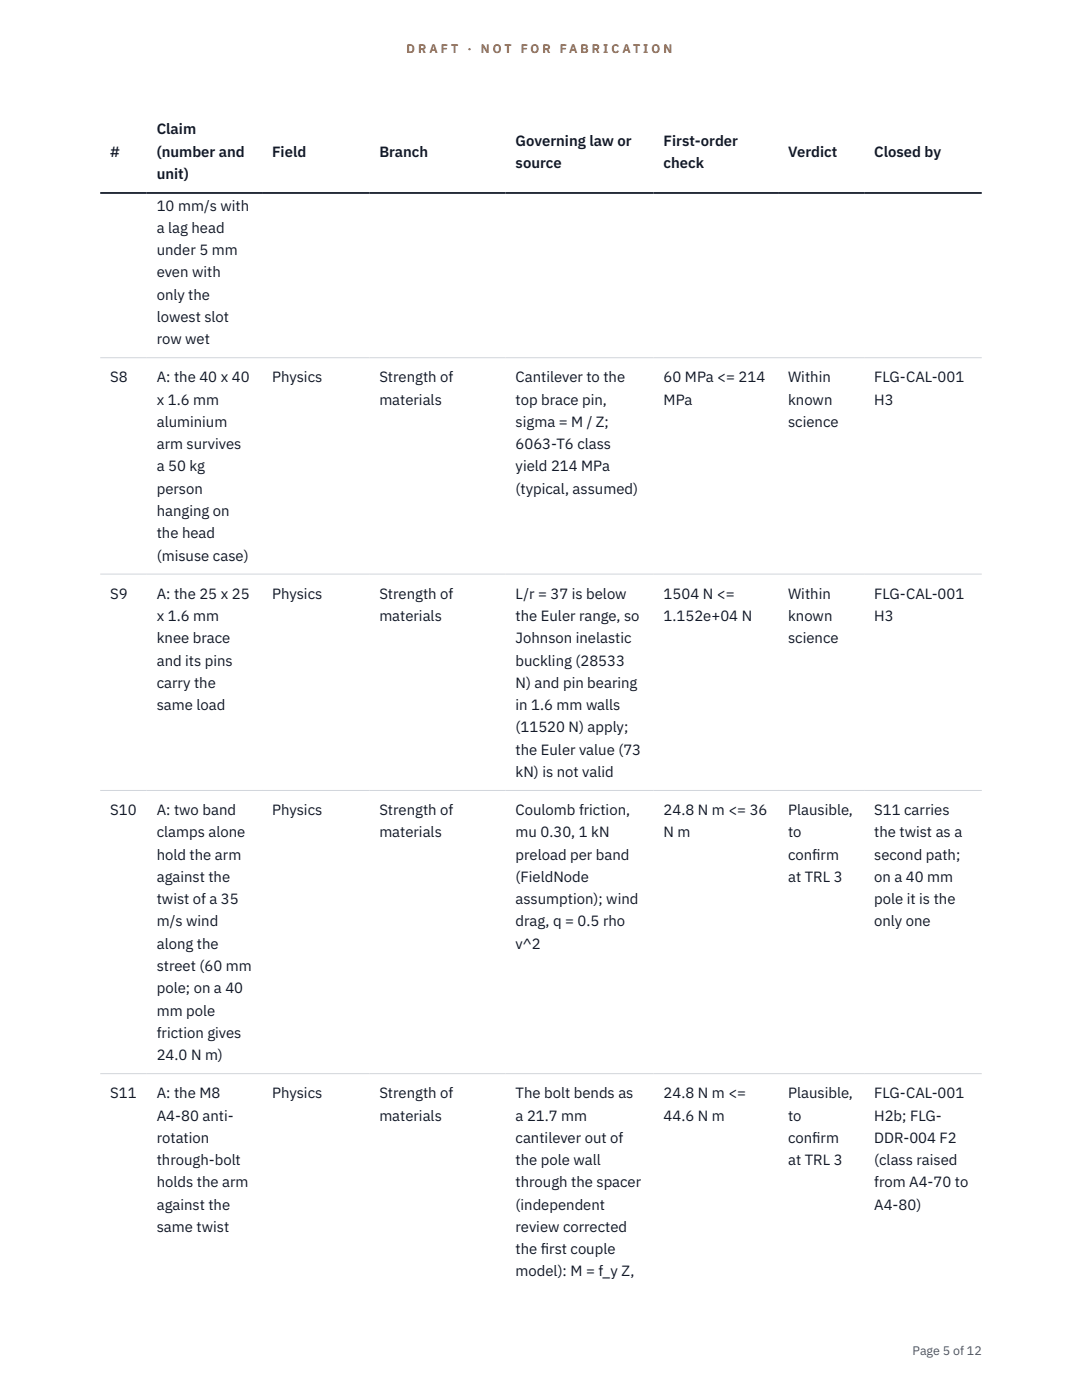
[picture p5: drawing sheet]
<svg xmlns="http://www.w3.org/2000/svg" width="216mm" height="279mm" viewBox="0 0 216 279" stroke-linecap="round" stroke-linejoin="round" font-family="sans-serif">
<defs><g id="words">
<g font-size="3" fill="#111827">
<text x="31.3" y="26.8">Claim</text>
<text x="102.9" y="29.1">Governing law or</text>
<text x="132.4" y="29.1">First-order</text>
<text x="22" y="31.3">#</text>
<text x="31.3" y="31.3">(number and</text>
<text x="31.3" y="35.7">unit)</text>
<text x="54.3" y="31.3">Field</text>
<text x="75.7" y="31.3">Branch</text>
<text x="102.9" y="33.5">source</text>
<text x="132.4" y="33.5">check</text>
<text x="157.3" y="31.3">Verdict</text>
<text x="174.4" y="31.3">Closed by</text>
<text x="31.3" y="42">10 mm/s with</text>
<text x="31.3" y="46.5">a lag head</text>
<text x="31.3" y="50.9">under 5 mm</text>
<text x="31.3" y="55.4">even with</text>
<text x="31.3" y="59.8">only the</text>
<text x="31.3" y="64.2">lowest slot</text>
<text x="31.3" y="68.7">row wet</text>
<text x="22" y="76.3">S8</text>
<text x="31.3" y="76.3">A: the 40 x 40</text>
<text x="54.3" y="76.3">Physics</text>
<text x="75.7" y="76.3">Strength of</text>
<text x="102.9" y="76.3">Cantilever to the</text>
<text x="132.4" y="76.3">60 MPa &lt;= 214</text>
<text x="157.3" y="76.3">Within</text>
<text x="174.4" y="76.3">FLG-CAL-001</text>
<text x="31.3" y="80.8">x 1.6 mm</text>
<text x="75.7" y="80.8">materials</text>
<text x="102.9" y="80.8">top brace pin,</text>
<text x="132.4" y="80.8">MPa</text>
<text x="157.3" y="80.8">known</text>
<text x="174.4" y="80.8">H3</text>
<text x="31.3" y="85.2">aluminium</text>
<text x="31.3" y="89.6">arm survives</text>
<text x="102.9" y="85.2">sigma = M / Z;</text>
<text x="102.9" y="89.6">6063-T6 class</text>
<text x="157.3" y="85.2">science</text>
<text x="31.3" y="94.1">a 50 kg</text>
<text x="102.9" y="94.1">yield 214 MPa</text>
<text x="31.3" y="98.5">person</text>
<text x="102.9" y="98.5">(typical, assumed)</text>
<text x="31.3" y="103">hanging on</text>
<text x="31.3" y="107.4">the head</text>
<text x="31.3" y="111.9">(misuse case)</text>
<text x="22" y="119.5">S9</text>
<text x="31.3" y="119.5">A: the 25 x 25</text>
<text x="54.3" y="119.5">Physics</text>
<text x="75.7" y="119.5">Strength of</text>
<text x="102.9" y="119.5">L/r = 37 is below</text>
<text x="132.4" y="119.5">1504 N &lt;=</text>
<text x="157.3" y="119.5">Within</text>
<text x="174.4" y="119.5">FLG-CAL-001</text>
<text x="31.3" y="123.9">x 1.6 mm</text>
<text x="75.7" y="123.9">materials</text>
<text x="102.9" y="123.9">the Euler range, so</text>
<text x="132.4" y="123.9">1.152e+04 N</text>
<text x="157.3" y="123.9">known</text>
<text x="174.4" y="123.9">H3</text>
<text x="31.3" y="128.4">knee brace</text>
<text x="102.9" y="128.4">Johnson inelastic</text>
<text x="157.3" y="128.4">science</text>
<text x="31.3" y="132.8">and its pins</text>
<text x="31.3" y="137.3">carry the</text>
<text x="102.9" y="132.8">buckling (28533</text>
<text x="102.9" y="137.3">N) and pin bearing</text>
<text x="31.3" y="141.7">same load</text>
<text x="102.9" y="141.7">in 1.6 mm walls</text>
<text x="102.9" y="146.2">(11520 N) apply;</text>
<text x="102.9" y="150.6">the Euler value (73</text>
<text x="102.9" y="155.1">kN) is not valid</text>
<text x="22" y="162.7">S10</text>
<text x="31.3" y="162.7">A: two band</text>
<text x="31.3" y="167.1">clamps alone</text>
<text x="54.3" y="162.7">Physics</text>
<text x="75.7" y="162.7">Strength of</text>
<text x="75.7" y="167.1">materials</text>
<text x="102.9" y="162.7">Coulomb friction,</text>
<text x="102.9" y="167.1">mu 0.30, 1 kN</text>
<text x="132.4" y="162.7">24.8 N m &lt;= 36</text>
<text x="132.4" y="167.1">N m</text>
<text x="157.3" y="162.7">Plausible,</text>
<text x="157.3" y="167.1">to</text>
<text x="174.4" y="162.7">S11 carries</text>
<text x="174.4" y="167.1">the twist as a</text>
<text x="31.3" y="171.6">hold the arm</text>
<text x="102.9" y="171.6">preload per band</text>
<text x="157.3" y="171.6">conf</text>
<text x="162.1" y="171.6">irm</text>
<text x="174.4" y="171.6">second path;</text>
<text x="31.3" y="176">against the</text>
<text x="102.9" y="176">(FieldNode</text>
<text x="157.3" y="176">at TRL 3</text>
<text x="174.4" y="176">on a 40 mm</text>
<text x="31.3" y="180.5">twist of a 35</text>
<text x="31.3" y="184.9">m/s wind</text>
<text x="102.9" y="180.5">assumption); wind</text>
<text x="102.9" y="184.9">drag, q = 0.5 rho</text>
<text x="174.4" y="180.5">pole it is the</text>
<text x="174.4" y="184.9">only one</text>
<text x="31.3" y="189.3">along the</text>
<text x="102.9" y="189.3">v^2</text>
<text x="31.3" y="193.8">street (60 mm</text>
<text x="31.3" y="198.2">pole; on a 40</text>
<text x="31.3" y="202.7">mm pole</text>
<text x="31.3" y="207.1">friction gives</text>
<text x="31.3" y="211.6">24.0 N m)</text>
<text x="22" y="219.2">S11</text>
<text x="31.3" y="219.2">A: the M8</text>
<text x="54.3" y="219.2">Physics</text>
<text x="75.7" y="219.2">Strength of</text>
<text x="102.9" y="219.2">The bolt bends as</text>
<text x="132.4" y="219.2">24.8 N m &lt;=</text>
<text x="157.3" y="219.2">Plausible,</text>
<text x="174.4" y="219.2">FLG-CAL-001</text>
<text x="31.3" y="223.6">A4-80 anti-</text>
<text x="75.7" y="223.6">materials</text>
<text x="102.9" y="223.6">a 21.7 mm</text>
<text x="132.4" y="223.6">44.6 N m</text>
<text x="157.3" y="223.6">to</text>
<text x="174.4" y="223.6">H2b; FLG-</text>
<text x="31.3" y="228.1">rotation</text>
<text x="31.3" y="232.5">through-bolt</text>
<text x="102.9" y="228.1">cantilever out of</text>
<text x="102.9" y="232.5">the pole wall</text>
<text x="157.3" y="228.1">conf</text>
<text x="157.3" y="232.5">at TRL 3</text>
<text x="162.1" y="228.1">irm</text>
<text x="174.4" y="228.1">DDR-004 F2</text>
<text x="174.4" y="232.5">(class raised</text>
<text x="31.3" y="237">holds the arm</text>
<text x="102.9" y="237">through the spacer</text>
<text x="174.4" y="237">from A4-70 to</text>
<text x="31.3" y="241.4">against the</text>
<text x="31.3" y="245.9">same twist</text>
<text x="102.9" y="241.4">(independent</text>
<text x="102.9" y="245.9">review corrected</text>
<text x="174.4" y="241.4">A4-80)</text>
<text x="102.9" y="250.3">the f</text>
<text x="107.9" y="250.3">irst couple</text>
<text x="102.9" y="254.8">model): M = f_y Z,</text>
</g>
<g font-size="2.5" fill="#b45309">
<text x="81.1" y="10.5">D R A F T</text>
<text x="93.3" y="10.5">·</text>
<text x="95.9" y="10.5">N O T</text>
<text x="103.9" y="10.5">F O R</text>
<text x="111.7" y="10.5">F A B R I C A T I O N</text>
</g>
<text font-size="2.5" fill="#4b5563" x="182.1" y="270.3">Page 5 of 12</text>
</g></defs>
<path d="M20 71.4h175.9M20 114.6h175.9M20 157.8h175.9M20 214.3h175.9" fill="none" stroke="#d1d5db" stroke-width=".2"/>
<path d="M20 38.5h175.9" fill="none" stroke="#111827" stroke-width=".35"/>
<use href="#words"/>
</svg>
